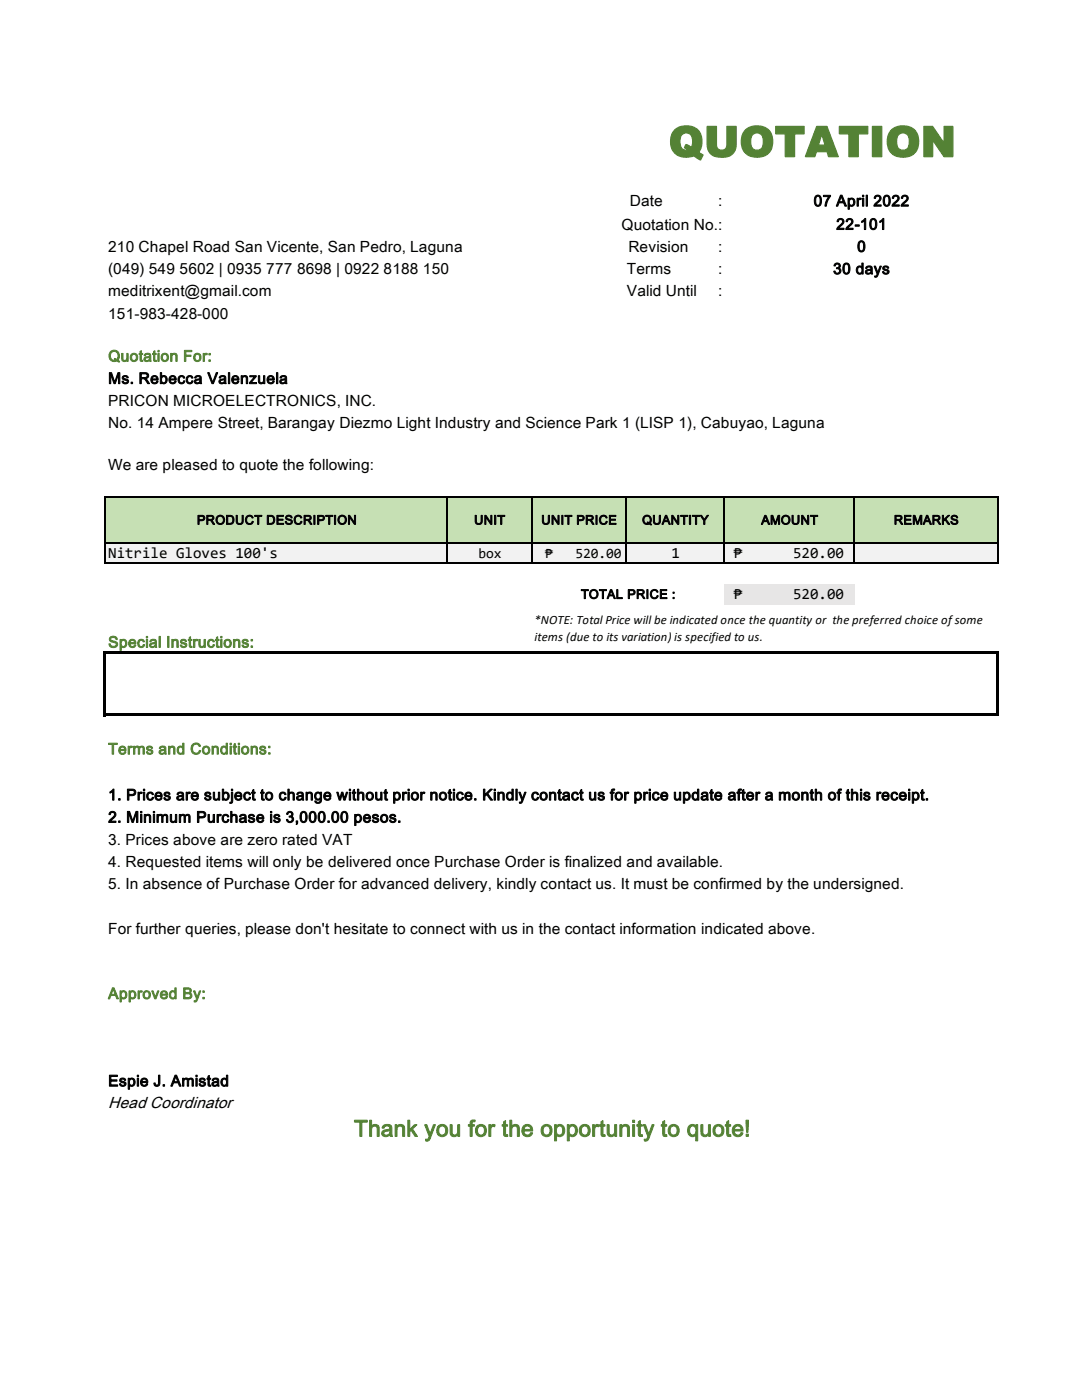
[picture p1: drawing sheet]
<svg xmlns="http://www.w3.org/2000/svg" width="216mm" height="279mm" viewBox="0 0 216 279" stroke-linecap="round" stroke-linejoin="round" font-family="sans-serif">
<defs><g id="words">
<text font-size="8.5" fill="#548235" x="133.4" y="31.3">QUOTATION</text>
<text font-size="4.5" fill="#548235" x="70.6" y="226.8">Thank you for the opportunity to quote!</text>
<text font-size="3.2" x="21.6" y="221.2">Head Coordinator</text>
<g font-size="3.1">
<text x="125.7" y="41.1">Date</text>
<text x="143.3" y="41.1">:</text>
<text x="162.3" y="41.1">07 April 2022</text>
<text x="124" y="45.8">Quotation No.:</text>
<text x="166.9" y="45.8">22-101</text>
<text x="21.6" y="50.2">210 Chapel Road San Vicente, San Pedro, Laguna</text>
<text x="125.4" y="50.2">Revision</text>
<text x="143.3" y="50.2">:</text>
<text x="171" y="50.2">0</text>
<text x="21.6" y="54.7">(049) 549</text>
<text x="21.6" y="59.1">meditrixent@gmail.com</text>
<text x="35.8" y="54.7">5602 | 0935</text>
<text x="53.1" y="54.7">777</text>
<text x="59.3" y="54.7">8698 | 0922</text>
<text x="76.6" y="54.7">8188</text>
<text x="84.4" y="54.7">150</text>
<text x="125.1" y="54.7">Terms</text>
<text x="125.1" y="59.1">Valid Until</text>
<text x="143.3" y="54.7">:</text>
<text x="143.3" y="59.1">:</text>
<text x="166.2" y="54.7">30 days</text>
<text x="21.6" y="63.6">151-983-428-000</text>
<text x="21.6" y="76.6">Ms. Rebecca Valenzuela</text>
<text x="21.6" y="81">PRICON MICROELECTRONICS, INC.</text>
<text x="21.6" y="85.3">No. 14 Ampere Street, Barangay Diezmo Light Industry and Science Park 1 (LISP 1), Cabuyao, Laguna</text>
<text x="21.6" y="93.9">We are pleased to quote the following:</text>
<text x="21.6" y="111.4">Nitrile Gloves 100's</text>
<text x="134" y="111.4">1</text>
<text x="146.4" y="111.4">₱</text>
<text x="158.3" y="111.4">520.00</text>
<text x="146.4" y="119.5">₱</text>
<text x="158.3" y="119.5">520.00</text>
<text x="21.6" y="159.7">1. Prices are subject to change without prior notice. Kindly contact us for price update after a month of this receipt.</text>
<text x="21.6" y="164.1">2. Minimum Purchase is 3,000.00 pesos.</text>
<text x="21.6" y="168.6">3. Prices above are zero rated VAT</text>
<text x="21.6" y="173">4. Requested items will only be delivered once Purchase Order is finalized</text>
<text x="125" y="173">and available.</text>
<text x="21.6" y="177.5">5. In absence of Purchase Order for advanced delivery, kindly contact us. It must be confirmed by the undersigned.</text>
<text x="21.6" y="186.4">For further queries, please don't hesitate to connect with us in the contact information indicated above.</text>
<text x="21.6" y="216.8">Espie J. Amistad</text>
</g>
<g font-size="3.1" fill="#548235">
<text x="21.6" y="72.1">Quotation For:</text>
<text x="21.6" y="129.2">Special Instructions:</text>
<text x="21.6" y="150.5">Terms and Conditions:</text>
<text x="21.6" y="199.3">Approved By:</text>
</g>
<g font-size="2.8">
<text x="95.5" y="111.3">box</text>
<text x="108.8" y="111.3">₱</text>
<text x="114.9" y="111.3">520.00</text>
</g>
<g font-size="2.5">
<text x="39.3" y="104.6">PRODUCT DESCRIPTION</text>
<text x="94.6" y="104.6">UNIT</text>
<text x="108" y="104.6">UNIT PRICE</text>
<text x="128.1" y="104.6">QUANTITY</text>
<text x="151.9" y="104.6">AMOUNT</text>
<text x="178.4" y="104.6">REMARKS</text>
<text x="115.9" y="119.5">TOTAL PRICE :</text>
<text x="106.7" y="124.6">*NOTE: Total Price will be indicated once the quantity or the preferred choice ofsome</text>
<text x="106.7" y="128">items (due to its variation) is specified to us.</text>
</g>
</g></defs>
<g fill="#c6e0b4">
<path d="M21.1 99.2h68.2v9.2h-68.2z" fill-rule="evenodd"/>
<path d="M89.3 99.2h17v9.2h-17z" fill-rule="evenodd"/>
<path d="M106.2 99.2h18.8v9.2h-18.8z" fill-rule="evenodd"/>
<path d="M125 99.2h19.6v9.2h-19.6z" fill-rule="evenodd"/>
<path d="M144.6 99.2h26v9.2h-26z" fill-rule="evenodd"/>
<path d="M170.5 99.2h28.7v9.2h-28.7z" fill-rule="evenodd"/>
</g>
<g fill="#f2f2f2">
<path d="M21.1 108.4h68.2v4.1h-68.2z" fill-rule="evenodd"/>
<path d="M89.3 108.4h17v4.1h-17z" fill-rule="evenodd"/>
<path d="M106.2 108.4h18.8v4.1h-18.8z" fill-rule="evenodd"/>
<path d="M125 108.4h19.6v4.1h-19.6z" fill-rule="evenodd"/>
<path d="M144.6 108.4h26v4.1h-26z" fill-rule="evenodd"/>
<path d="M170.5 108.4h28.7v4.1h-28.7z" fill-rule="evenodd"/>
</g>
<g fill="#fff">
<path d="M89.3 112.5h17v4.1h-17z" fill-rule="evenodd"/>
<path d="M106.2 112.5h18.8v4.1h-18.8z" fill-rule="evenodd"/>
<path d="M125 112.5h19.6v4.1h-19.6z" fill-rule="evenodd"/>
<path d="M144.6 112.5h26v4.1h-26z" fill-rule="evenodd"/>
<path d="M170.5 112.5h28.7v4.1h-28.7z" fill-rule="evenodd"/>
<path d="M89.3 116.6h17v4.1h-17z" fill-rule="evenodd"/>
<path d="M106.2 116.6h38.4v4.1h-38.4z" fill-rule="evenodd"/>
<path d="M89.3 120.6h17v5.3h-17z" fill-rule="evenodd"/>
<path d="M106.2 120.6h93v9.9h-93z" fill-rule="evenodd"/>
<path d="M89.3 125.8h17v4.7h-17z" fill-rule="evenodd"/>
<path d="M89.3 142.9h17v4.5h-17z" fill-rule="evenodd"/>
<path d="M106.2 142.9h18.8v4.5h-18.8z" fill-rule="evenodd"/>
<path d="M125 142.9h19.6v4.5h-19.6z" fill-rule="evenodd"/>
<path d="M144.6 142.9h26v4.5h-26z" fill-rule="evenodd"/>
<path d="M170.5 142.9h28.7v4.5h-28.7z" fill-rule="evenodd"/>
<path d="M89.3 147.3h17v4.5h-17z" fill-rule="evenodd"/>
<path d="M106.2 147.3h18.8v4.5h-18.8z" fill-rule="evenodd"/>
<path d="M125 147.3h19.6v4.5h-19.6z" fill-rule="evenodd"/>
<path d="M144.6 147.3h26v4.5h-26z" fill-rule="evenodd"/>
<path d="M170.5 147.3h28.7v4.5h-28.7z" fill-rule="evenodd"/>
<path d="M89.3 160.9h17v4.6h-17z" fill-rule="evenodd"/>
<path d="M106.2 160.9h18.8v4.6h-18.8z" fill-rule="evenodd"/>
<path d="M125 160.9h19.6v4.6h-19.6z" fill-rule="evenodd"/>
<path d="M144.6 160.9h26v4.6h-26z" fill-rule="evenodd"/>
<path d="M170.5 160.9h28.7v4.6h-28.7z" fill-rule="evenodd"/>
<path d="M89.3 165.4h17v4.5h-17z" fill-rule="evenodd"/>
<path d="M106.2 165.4h18.8v4.5h-18.8z" fill-rule="evenodd"/>
<path d="M125 165.4h19.6v4.5h-19.6z" fill-rule="evenodd"/>
<path d="M144.6 165.4h26v4.5h-26z" fill-rule="evenodd"/>
<path d="M170.5 165.4h28.7v4.5h-28.7z" fill-rule="evenodd"/>
<path d="M89.3 169.8h17v4.5h-17z" fill-rule="evenodd"/>
<path d="M106.2 169.8h18.8v4.5h-18.8z" fill-rule="evenodd"/>
<path d="M125 169.8h19.6v4.5h-19.6z" fill-rule="evenodd"/>
<path d="M144.6 169.8h26v4.5h-26z" fill-rule="evenodd"/>
<path d="M170.5 169.8h28.7v4.5h-28.7z" fill-rule="evenodd"/>
</g>
<path d="M144.6 116.6h26v4.1h-26z" fill-rule="evenodd" fill="#e7e6e6"/>
<path d="M20.9 99.1h178.3M21 99v13.5M89.2 99v13.5M106.1 99v13.5M124.9 99v13.5M144.5 99v13.5M170.5 99v13.5M199.1 99v13.5M20.9 108.3h178.3M20.9 112.4h178.3" fill="none" stroke="#000" stroke-width=".28"/>
<g fill="#000">
<path d="M20.6 130h.6v12.9h-.6z" fill-rule="evenodd"/>
<path d="M21.2 130h178v.5h-178z" fill-rule="evenodd"/>
<path d="M198.7 130.2h.5v12.7h-.5z" fill-rule="evenodd"/>
<path d="M21.2 142.4h177.5v.5h-177.5z" fill-rule="evenodd"/>
</g>
<use href="#words"/>
</svg>
